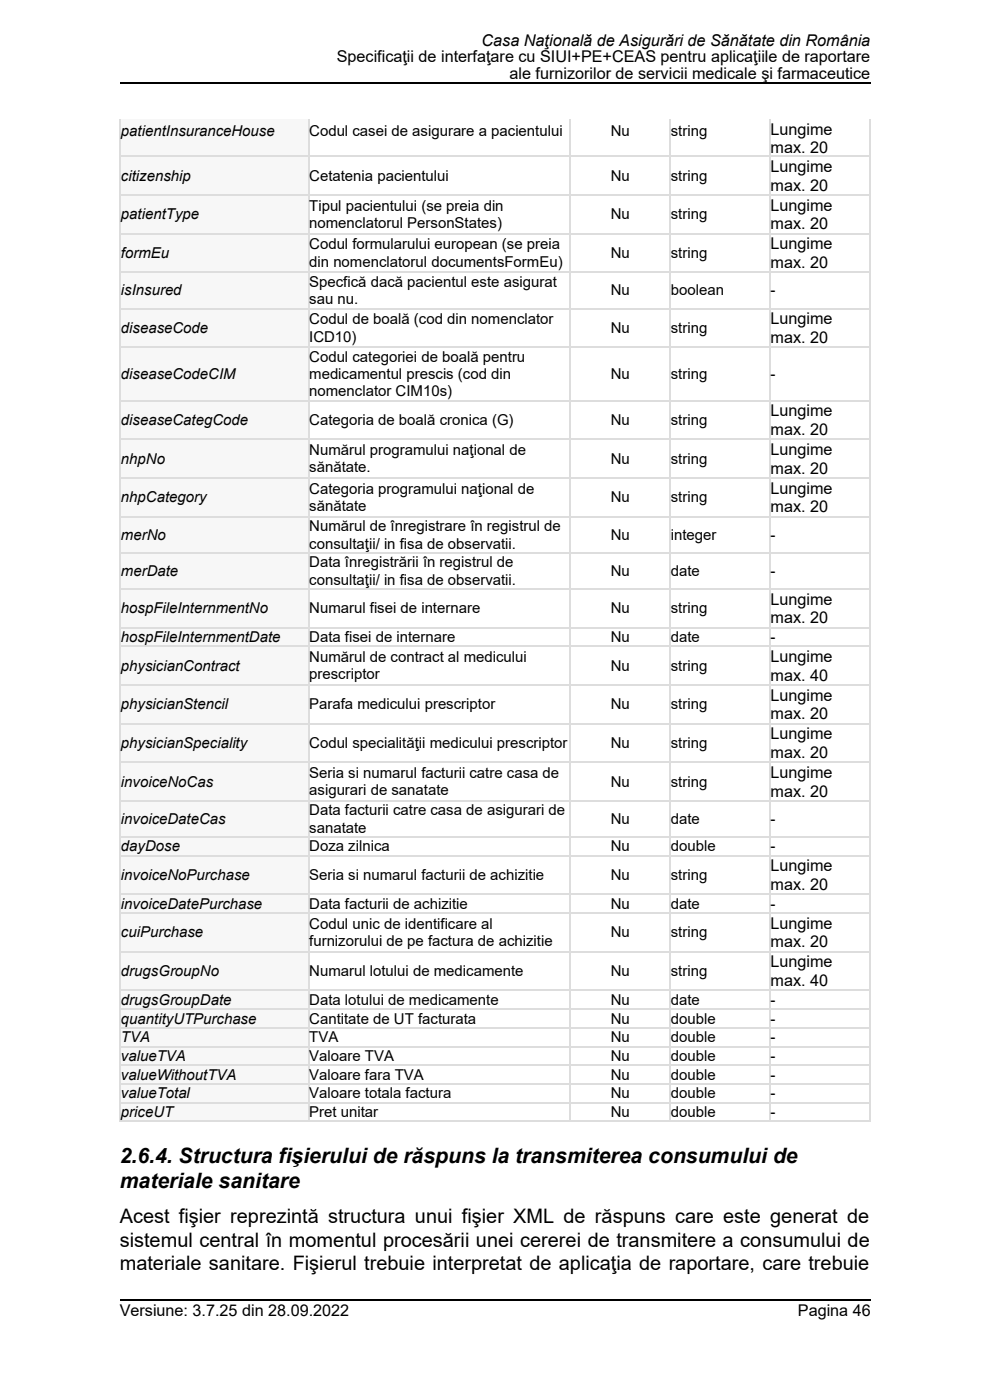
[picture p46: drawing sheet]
<svg xmlns="http://www.w3.org/2000/svg" width="210mm" height="297mm" viewBox="0 0 210 297" stroke-linecap="round" stroke-linejoin="round" font-family="sans-serif">
<defs><g id="words">
<g font-size="4.5">
<text x="25.4" y="246.8">2.6.4. Structura fişierului de răspuns la transmiterea consumului de</text>
<text x="25.4" y="252">materiale sanitare</text>
</g>
<g font-size="4.2">
<text x="25.4" y="259.4">Acest fişier reprezintă structura unui fişier XML de răspuns care este generat de</text>
<text x="25.4" y="264.5">sistemul central în momentul procesării unei cererei de transmitere a consumului de</text>
<text x="25.4" y="269.5">materiale sanitare. Fişierul trebuie interpretat de aplicaţia de raportare, care trebuie</text>
</g>
<g font-size="3.4">
<text x="102.2" y="9.8">Casa Naţională de Asigurări de Sănătate din România</text>
<text x="71.4" y="13.2">Specificaţii de interfaţare cu SIUI+PE+CEAS pentru aplicaţiile de raportare</text>
<text x="108.1" y="16.7">ale furnizorilor de servicii medicale şi farmaceutice</text>
<text x="163.4" y="28.6">Lungime</text>
<text x="163.4" y="32.5">max. 20</text>
<text x="163.4" y="36.5">Lungime</text>
<text x="163.4" y="40.5">max. 20</text>
<text x="163.4" y="44.7">Lungime</text>
<text x="163.4" y="48.7">max. 20</text>
<text x="163.4" y="52.9">Lungime</text>
<text x="163.4" y="56.9">max. 20</text>
<text x="163.4" y="68.8">Lungime</text>
<text x="163.4" y="72.7">max. 20</text>
<text x="163.4" y="88.3">Lungime</text>
<text x="163.4" y="92.3">max. 20</text>
<text x="163.4" y="96.5">Lungime</text>
<text x="163.4" y="100.5">max. 20</text>
<text x="163.4" y="104.7">Lungime</text>
<text x="163.4" y="108.7">max. 20</text>
<text x="163.4" y="128.3">Lungime</text>
<text x="163.4" y="132.2">max. 20</text>
<text x="163.4" y="140.4">Lungime</text>
<text x="163.4" y="144.4">max. 40</text>
<text x="163.4" y="148.6">Lungime</text>
<text x="163.4" y="152.6">max. 20</text>
<text x="163.4" y="156.8">Lungime</text>
<text x="163.4" y="160.8">max. 20</text>
<text x="163.4" y="165">Lungime</text>
<text x="163.4" y="169">max. 20</text>
<text x="163.4" y="184.9">Lungime</text>
<text x="163.4" y="188.8">max. 20</text>
<text x="163.4" y="197">Lungime</text>
<text x="163.4" y="201">max. 20</text>
<text x="163.4" y="205.2">Lungime</text>
<text x="163.4" y="209.2">max. 40</text>
<text x="25.4" y="279.3">Versiune: 3.7.25 din 28.09.2022</text>
<text x="169.3" y="279.3">Pagina 46</text>
</g>
<g font-size="3.2">
<text x="25.7" y="28.8">patientInsuranceHouse</text>
<text x="65.6" y="28.8">Codul casei de asigurare a pacientului</text>
<text x="129.5" y="28.8">Nu</text>
<text x="142.3" y="28.8">string</text>
<text x="25.7" y="38.3">citizenship</text>
<text x="65.6" y="38.3">Cetatenia pacientului</text>
<text x="129.5" y="38.3">Nu</text>
<text x="142.3" y="38.3">string</text>
<text x="25.7" y="46.5">patientType</text>
<text x="65.6" y="44.7">Tipul pacientului (se preia din</text>
<text x="129.5" y="46.5">Nu</text>
<text x="142.3" y="46.5">string</text>
<text x="65.6" y="48.4">nomenclatorul PersonStates)</text>
<text x="65.6" y="52.9">Codul formularului european (se preia</text>
<text x="25.7" y="54.7">formEu</text>
<text x="65.6" y="56.6">din nomenclatorul documentsFormEu)</text>
<text x="129.5" y="54.7">Nu</text>
<text x="142.3" y="54.7">string</text>
<text x="25.7" y="62.7">i</text>
<text x="26.4" y="62.7">sInsured</text>
<text x="65.6" y="60.8">Specfică dacă pacientul este asigurat</text>
<text x="65.6" y="64.5">sau nu.</text>
<text x="129.5" y="62.7">Nu</text>
<text x="142.3" y="62.7">boolean</text>
<text x="163.4" y="62.7">-</text>
<text x="25.7" y="70.6">diseaseCode</text>
<text x="65.6" y="68.8">Codul de boală (cod din nomenclator</text>
<text x="129.5" y="70.6">Nu</text>
<text x="142.3" y="70.6">string</text>
<text x="65.6" y="72.5">I</text>
<text x="65.6" y="76.7">Codul categoriei de boală pentru</text>
<text x="66.5" y="72.5">CD10)</text>
<text x="25.7" y="80.4">diseaseCodeCIM</text>
<text x="65.6" y="80.4">medicamentul prescis (cod din</text>
<text x="129.5" y="80.4">Nu</text>
<text x="142.3" y="80.4">string</text>
<text x="163.4" y="80.4">-</text>
<text x="65.6" y="84.1">nomenclator CIM10s)</text>
<text x="25.7" y="90.2">diseaseCategCode</text>
<text x="65.6" y="90.2">Categoria de boală cronica (G)</text>
<text x="129.5" y="90.2">Nu</text>
<text x="142.3" y="90.2">string</text>
<text x="25.7" y="98.4">nhpNo</text>
<text x="65.6" y="96.5">Numărul programului naţional de</text>
<text x="65.6" y="100.2">sănătate.</text>
<text x="129.5" y="98.4">Nu</text>
<text x="142.3" y="98.4">string</text>
<text x="25.7" y="106.6">nhpCategory</text>
<text x="65.6" y="104.7">Categoria programului naţional de</text>
<text x="129.5" y="106.6">Nu</text>
<text x="142.3" y="106.6">string</text>
<text x="65.6" y="108.4">sănătate</text>
<text x="65.6" y="112.7">Numărul de înregistrare în registrul de</text>
<text x="25.7" y="114.5">merNo</text>
<text x="65.6" y="116.4">consultaţii/ in fisa de observatii.</text>
<text x="129.5" y="114.5">Nu</text>
<text x="142.3" y="114.5">i</text>
<text x="143" y="114.5">nteger</text>
<text x="163.4" y="114.5">-</text>
<text x="25.7" y="122.2">merDate</text>
<text x="65.6" y="120.3">Data înregistrării în registrul de</text>
<text x="65.6" y="124">consultaţii/ in fisa de observatii.</text>
<text x="129.5" y="122.2">Nu</text>
<text x="142.3" y="122.2">date</text>
<text x="163.4" y="122.2">-</text>
<text x="25.7" y="130.1">hospFileInternmentNo</text>
<text x="65.6" y="130.1">Numarul fisei de internare</text>
<text x="129.5" y="130.1">Nu</text>
<text x="142.3" y="130.1">string</text>
<text x="25.7" y="136.2">hospFileInternmentDate</text>
<text x="65.6" y="136.2">Data fisei de internare</text>
<text x="129.5" y="136.2">Nu</text>
<text x="142.3" y="136.2">date</text>
<text x="163.4" y="136.2">-</text>
<text x="25.7" y="142.3">physicianContract</text>
<text x="65.6" y="140.4">Numărul de contract al medicului</text>
<text x="129.5" y="142.3">Nu</text>
<text x="142.3" y="142.3">string</text>
<text x="65.6" y="144.1">prescriptor</text>
<text x="25.7" y="150.5">physicianStencil</text>
<text x="65.6" y="150.5">Parafa medicului prescriptor</text>
<text x="129.5" y="150.5">Nu</text>
<text x="142.3" y="150.5">string</text>
<text x="25.7" y="158.7">physicianSpeciality</text>
<text x="65.6" y="158.7">Codul specialităţii medicului prescriptor</text>
<text x="129.5" y="158.7">Nu</text>
<text x="142.3" y="158.7">string</text>
<text x="25.7" y="166.9">i</text>
<text x="26.4" y="166.9">nvoiceNoCas</text>
<text x="65.6" y="165">Seria si numarul facturii catre casa de</text>
<text x="129.5" y="166.9">Nu</text>
<text x="142.3" y="166.9">string</text>
<text x="65.6" y="168.7">asigurari de sanatate</text>
<text x="65.6" y="173">Data facturii catre casa de asigurari de</text>
<text x="25.7" y="174.8">i</text>
<text x="26.4" y="174.8">nvoiceDateCas</text>
<text x="65.6" y="176.7">sanatate</text>
<text x="129.5" y="174.8">Nu</text>
<text x="142.3" y="174.8">date</text>
<text x="163.4" y="174.8">-</text>
<text x="25.7" y="180.6">dayDose</text>
<text x="65.6" y="180.6">Doza zilnica</text>
<text x="129.5" y="180.6">Nu</text>
<text x="142.3" y="180.6">double</text>
<text x="163.4" y="180.6">-</text>
<text x="25.7" y="186.7">i</text>
<text x="26.4" y="186.7">nvoiceNoPurchase</text>
<text x="65.6" y="186.7">Seria si numarul facturii de achizitie</text>
<text x="129.5" y="186.7">Nu</text>
<text x="142.3" y="186.7">string</text>
<text x="25.7" y="192.8">i</text>
<text x="26.4" y="192.8">nvoiceDatePurchase</text>
<text x="65.6" y="192.8">Data facturii de achizitie</text>
<text x="65.6" y="197">Codul unic de identificare al</text>
<text x="129.5" y="192.8">Nu</text>
<text x="142.3" y="192.8">date</text>
<text x="163.4" y="192.8">-</text>
<text x="25.7" y="198.9">cuiPurchase</text>
<text x="65.6" y="200.7">furnizorului de pe factura de achizitie</text>
<text x="129.5" y="198.9">Nu</text>
<text x="142.3" y="198.9">string</text>
<text x="25.7" y="207.1">drugsGroupNo</text>
<text x="65.6" y="207.1">Numarul lotului de medicamente</text>
<text x="129.5" y="207.1">Nu</text>
<text x="142.3" y="207.1">string</text>
<text x="25.7" y="213.2">drugsGroupDate</text>
<text x="65.6" y="213.2">Data lotului de medicamente</text>
<text x="129.5" y="213.2">Nu</text>
<text x="142.3" y="213.2">date</text>
<text x="163.4" y="213.2">-</text>
<text x="25.7" y="217.1">quantityUTPurchase</text>
<text x="25.7" y="221.1">TVA</text>
<text x="65.6" y="217.1">Cantitate de UT facturata</text>
<text x="65.6" y="221.1">TVA</text>
<text x="129.5" y="217.1">Nu</text>
<text x="129.5" y="221.1">Nu</text>
<text x="142.3" y="217.1">double</text>
<text x="142.3" y="221.1">double</text>
<text x="163.4" y="217.1">-</text>
<text x="163.4" y="221.1">-</text>
<text x="25.7" y="225.1">valueTVA</text>
<text x="65.6" y="225.1">Valoare TVA</text>
<text x="129.5" y="225.1">Nu</text>
<text x="142.3" y="225.1">double</text>
<text x="163.4" y="225.1">-</text>
<text x="25.7" y="229">valueWithoutTVA</text>
<text x="25.7" y="233">valueTotal</text>
<text x="65.6" y="229">Valoare fara TVA</text>
<text x="65.6" y="233">Valoare totala factura</text>
<text x="129.5" y="229">Nu</text>
<text x="129.5" y="233">Nu</text>
<text x="142.3" y="229">double</text>
<text x="142.3" y="233">double</text>
<text x="163.4" y="229">-</text>
<text x="163.4" y="233">-</text>
<text x="25.7" y="237">priceUT</text>
<text x="65.6" y="237">Pret unitar</text>
<text x="129.5" y="237">Nu</text>
<text x="142.3" y="237">double</text>
<text x="163.4" y="237">-</text>
</g>
</g></defs>
<path d="M25.4 25.3h39.9v7.8h-39.9z" fill="#f7f7f7"/>
<g fill="#fff">
<path d="M65.3 25.3h55.6v7.8h-55.6z"/>
<path d="M120.9 25.3h21.1v7.8h-21.1z"/>
<path d="M142 25.3h21.2v7.8h-21.2z"/>
<path d="M163.2 25.3h21.1v7.8h-21.1z"/>
<path d="M25.4 33.1h39.9v8.2h-39.9z"/>
</g>
<path d="M25.4 33.1h39.9v8.2h-39.9z" fill="#f7f7f7"/>
<g fill="#fff">
<path d="M65.3 33.1h55.6v8.2h-55.6z"/>
<path d="M120.9 33.1h21.1v8.2h-21.1z"/>
<path d="M142 33.1h21.2v8.2h-21.2z"/>
<path d="M163.2 33.1h21.1v8.2h-21.1z"/>
<path d="M25.4 41.3h39.9v8.2h-39.9z"/>
</g>
<path d="M25.4 41.3h39.9v8.2h-39.9z" fill="#f7f7f7"/>
<g fill="#fff">
<path d="M65.3 41.3h55.6v8.2h-55.6z"/>
<path d="M120.9 41.3h21.1v8.2h-21.1z"/>
<path d="M142 41.3h21.2v8.2h-21.2z"/>
<path d="M163.2 41.3h21.1v8.2h-21.1z"/>
<path d="M25.4 49.5h39.9v8.2h-39.9z"/>
</g>
<path d="M25.4 49.5h39.9v8.2h-39.9z" fill="#f7f7f7"/>
<g fill="#fff">
<path d="M65.3 49.5h55.6v8.2h-55.6z"/>
<path d="M120.9 49.5h21.1v8.2h-21.1z"/>
<path d="M142 49.5h21.2v8.2h-21.2z"/>
<path d="M163.2 49.5h21.1v8.2h-21.1z"/>
<path d="M25.4 57.7h39.9v7.6h-39.9z"/>
</g>
<path d="M25.4 57.7h39.9v7.6h-39.9z" fill="#f7f7f7"/>
<g fill="#fff">
<path d="M65.3 57.7h55.6v7.6h-55.6z"/>
<path d="M120.9 57.7h21.1v7.6h-21.1z"/>
<path d="M142 57.7h21.2v7.6h-21.2z"/>
<path d="M163.2 57.7h21.1v7.6h-21.1z"/>
<path d="M25.4 65.3h39.9v8.2h-39.9z"/>
</g>
<path d="M25.4 65.3h39.9v8.2h-39.9z" fill="#f7f7f7"/>
<g fill="#fff">
<path d="M65.3 65.3h55.6v8.2h-55.6z"/>
<path d="M120.9 65.3h21.1v8.2h-21.1z"/>
<path d="M142 65.3h21.2v8.2h-21.2z"/>
<path d="M163.2 65.3h21.1v8.2h-21.1z"/>
<path d="M25.4 73.5h39.9v11.4h-39.9z"/>
</g>
<path d="M25.4 73.5h39.9v11.4h-39.9z" fill="#f7f7f7"/>
<g fill="#fff">
<path d="M65.3 73.5h55.6v11.4h-55.6z"/>
<path d="M120.9 73.5h21.1v11.4h-21.1z"/>
<path d="M142 73.5h21.2v11.4h-21.2z"/>
<path d="M163.2 73.5h21.1v11.4h-21.1z"/>
<path d="M25.4 84.9h39.9v8.2h-39.9z"/>
</g>
<path d="M25.4 84.9h39.9v8.2h-39.9z" fill="#f7f7f7"/>
<g fill="#fff">
<path d="M65.3 84.9h55.6v8.2h-55.6z"/>
<path d="M120.9 84.9h21.1v8.2h-21.1z"/>
<path d="M142 84.9h21.2v8.2h-21.2z"/>
<path d="M163.2 84.9h21.1v8.2h-21.1z"/>
<path d="M25.4 93.1h39.9v8.2h-39.9z"/>
</g>
<path d="M25.4 93.1h39.9v8.2h-39.9z" fill="#f7f7f7"/>
<g fill="#fff">
<path d="M65.3 93.1h55.6v8.2h-55.6z"/>
<path d="M120.9 93.1h21.1v8.2h-21.1z"/>
<path d="M142 93.1h21.2v8.2h-21.2z"/>
<path d="M163.2 93.1h21.1v8.2h-21.1z"/>
<path d="M25.4 101.3h39.9v8.2h-39.9z"/>
</g>
<path d="M25.4 101.3h39.9v8.2h-39.9z" fill="#f7f7f7"/>
<g fill="#fff">
<path d="M65.3 101.3h55.6v8.2h-55.6z"/>
<path d="M120.9 101.3h21.1v8.2h-21.1z"/>
<path d="M142 101.3h21.2v8.2h-21.2z"/>
<path d="M163.2 101.3h21.1v8.2h-21.1z"/>
<path d="M25.4 109.5h39.9v7.7h-39.9z"/>
</g>
<path d="M25.4 109.5h39.9v7.7h-39.9z" fill="#f7f7f7"/>
<g fill="#fff">
<path d="M65.3 109.5h55.6v7.7h-55.6z"/>
<path d="M120.9 109.5h21.1v7.7h-21.1z"/>
<path d="M142 109.5h21.2v7.7h-21.2z"/>
<path d="M163.2 109.5h21.1v7.7h-21.1z"/>
<path d="M25.4 117.2h39.9v7.6h-39.9z"/>
</g>
<path d="M25.4 117.2h39.9v7.6h-39.9z" fill="#f7f7f7"/>
<g fill="#fff">
<path d="M65.3 117.2h55.6v7.6h-55.6z"/>
<path d="M120.9 117.2h21.1v7.6h-21.1z"/>
<path d="M142 117.2h21.2v7.6h-21.2z"/>
<path d="M163.2 117.2h21.1v7.6h-21.1z"/>
<path d="M25.4 124.8h39.9v8.2h-39.9z"/>
</g>
<path d="M25.4 124.8h39.9v8.2h-39.9z" fill="#f7f7f7"/>
<g fill="#fff">
<path d="M65.3 124.8h55.6v8.2h-55.6z"/>
<path d="M120.9 124.8h21.1v8.2h-21.1z"/>
<path d="M142 124.8h21.2v8.2h-21.2z"/>
<path d="M163.2 124.8h21.1v8.2h-21.1z"/>
<path d="M25.4 133h39.9v4h-39.9z"/>
</g>
<path d="M25.4 133h39.9v4h-39.9z" fill="#f7f7f7"/>
<g fill="#fff">
<path d="M65.3 133h55.6v4h-55.6z"/>
<path d="M120.9 133h21.1v4h-21.1z"/>
<path d="M142 133h21.2v4h-21.2z"/>
<path d="M163.2 133h21.1v4h-21.1z"/>
<path d="M25.4 137h39.9v8.2h-39.9z"/>
</g>
<path d="M25.4 137h39.9v8.2h-39.9z" fill="#f7f7f7"/>
<g fill="#fff">
<path d="M65.3 137h55.6v8.2h-55.6z"/>
<path d="M120.9 137h21.1v8.2h-21.1z"/>
<path d="M142 137h21.2v8.2h-21.2z"/>
<path d="M163.2 137h21.1v8.2h-21.1z"/>
<path d="M25.4 145.2h39.9v8.2h-39.9z"/>
</g>
<path d="M25.4 145.2h39.9v8.2h-39.9z" fill="#f7f7f7"/>
<g fill="#fff">
<path d="M65.3 145.2h55.6v8.2h-55.6z"/>
<path d="M120.9 145.2h21.1v8.2h-21.1z"/>
<path d="M142 145.2h21.2v8.2h-21.2z"/>
<path d="M163.2 145.2h21.1v8.2h-21.1z"/>
<path d="M25.4 153.4h39.9v8.2h-39.9z"/>
</g>
<path d="M25.4 153.4h39.9v8.2h-39.9z" fill="#f7f7f7"/>
<g fill="#fff">
<path d="M65.3 153.4h55.6v8.2h-55.6z"/>
<path d="M120.9 153.4h21.1v8.2h-21.1z"/>
<path d="M142 153.4h21.2v8.2h-21.2z"/>
<path d="M163.2 153.4h21.1v8.2h-21.1z"/>
<path d="M25.4 161.6h39.9v8.2h-39.9z"/>
</g>
<path d="M25.4 161.6h39.9v8.2h-39.9z" fill="#f7f7f7"/>
<g fill="#fff">
<path d="M65.3 161.6h55.6v8.2h-55.6z"/>
<path d="M120.9 161.6h21.1v8.2h-21.1z"/>
<path d="M142 161.6h21.2v8.2h-21.2z"/>
<path d="M163.2 161.6h21.1v8.2h-21.1z"/>
<path d="M25.4 169.8h39.9v7.7h-39.9z"/>
</g>
<path d="M25.4 169.8h39.9v7.7h-39.9z" fill="#f7f7f7"/>
<g fill="#fff">
<path d="M65.3 169.8h55.6v7.7h-55.6z"/>
<path d="M120.9 169.8h21.1v7.7h-21.1z"/>
<path d="M142 169.8h21.2v7.7h-21.2z"/>
<path d="M163.2 169.8h21.1v7.7h-21.1z"/>
<path d="M25.4 177.5h39.9v3.9h-39.9z"/>
</g>
<path d="M25.4 177.5h39.9v3.9h-39.9z" fill="#f7f7f7"/>
<g fill="#fff">
<path d="M65.3 177.5h55.6v3.9h-55.6z"/>
<path d="M120.9 177.5h21.1v3.9h-21.1z"/>
<path d="M142 177.5h21.2v3.9h-21.2z"/>
<path d="M163.2 177.5h21.1v3.9h-21.1z"/>
<path d="M25.4 181.4h39.9v8.2h-39.9z"/>
</g>
<path d="M25.4 181.4h39.9v8.2h-39.9z" fill="#f7f7f7"/>
<g fill="#fff">
<path d="M65.3 181.4h55.6v8.2h-55.6z"/>
<path d="M120.9 181.4h21.1v8.2h-21.1z"/>
<path d="M142 181.4h21.2v8.2h-21.2z"/>
<path d="M163.2 181.4h21.1v8.2h-21.1z"/>
<path d="M25.4 189.6h39.9v4h-39.9z"/>
</g>
<path d="M25.4 189.6h39.9v4h-39.9z" fill="#f7f7f7"/>
<g fill="#fff">
<path d="M65.3 189.6h55.6v4h-55.6z"/>
<path d="M120.9 189.6h21.1v4h-21.1z"/>
<path d="M142 189.6h21.2v4h-21.2z"/>
<path d="M163.2 189.6h21.1v4h-21.1z"/>
<path d="M25.4 193.6h39.9v8.2h-39.9z"/>
</g>
<path d="M25.4 193.6h39.9v8.2h-39.9z" fill="#f7f7f7"/>
<g fill="#fff">
<path d="M65.3 193.6h55.6v8.2h-55.6z"/>
<path d="M120.9 193.6h21.1v8.2h-21.1z"/>
<path d="M142 193.6h21.2v8.2h-21.2z"/>
<path d="M163.2 193.6h21.1v8.2h-21.1z"/>
<path d="M25.4 201.8h39.9v8.2h-39.9z"/>
</g>
<path d="M25.4 201.8h39.9v8.2h-39.9z" fill="#f7f7f7"/>
<g fill="#fff">
<path d="M65.3 201.8h55.6v8.2h-55.6z"/>
<path d="M120.9 201.8h21.1v8.2h-21.1z"/>
<path d="M142 201.8h21.2v8.2h-21.2z"/>
<path d="M163.2 201.8h21.1v8.2h-21.1z"/>
<path d="M25.4 210h39.9v4h-39.9z"/>
</g>
<path d="M25.4 210h39.9v4h-39.9z" fill="#f7f7f7"/>
<g fill="#fff">
<path d="M65.3 210h55.6v4h-55.6z"/>
<path d="M120.9 210h21.1v4h-21.1z"/>
<path d="M142 210h21.2v4h-21.2z"/>
<path d="M163.2 210h21.1v4h-21.1z"/>
<path d="M25.4 214h39.9v3.9h-39.9z"/>
</g>
<path d="M25.4 214h39.9v3.9h-39.9z" fill="#f7f7f7"/>
<g fill="#fff">
<path d="M65.3 214h55.6v3.9h-55.6z"/>
<path d="M120.9 214h21.1v3.9h-21.1z"/>
<path d="M142 214h21.2v3.9h-21.2z"/>
<path d="M163.2 214h21.1v3.9h-21.1z"/>
<path d="M25.4 217.9h39.9v4h-39.9z"/>
</g>
<path d="M25.4 217.9h39.9v4h-39.9z" fill="#f7f7f7"/>
<g fill="#fff">
<path d="M65.3 217.9h55.6v4h-55.6z"/>
<path d="M120.9 217.9h21.1v4h-21.1z"/>
<path d="M142 217.9h21.2v4h-21.2z"/>
<path d="M163.2 217.9h21.1v4h-21.1z"/>
<path d="M25.4 221.9h39.9v4h-39.9z"/>
</g>
<path d="M25.4 221.9h39.9v4h-39.9z" fill="#f7f7f7"/>
<g fill="#fff">
<path d="M65.3 221.9h55.6v4h-55.6z"/>
<path d="M120.9 221.9h21.1v4h-21.1z"/>
<path d="M142 221.9h21.2v4h-21.2z"/>
<path d="M163.2 221.9h21.1v4h-21.1z"/>
<path d="M25.4 225.9h39.9v3.9h-39.9z"/>
</g>
<path d="M25.4 225.9h39.9v3.9h-39.9z" fill="#f7f7f7"/>
<g fill="#fff">
<path d="M65.3 225.9h55.6v3.9h-55.6z"/>
<path d="M120.9 225.9h21.1v3.9h-21.1z"/>
<path d="M142 225.9h21.2v3.9h-21.2z"/>
<path d="M163.2 225.9h21.1v3.9h-21.1z"/>
<path d="M25.4 229.8h39.9v4h-39.9z"/>
</g>
<path d="M25.4 229.8h39.9v4h-39.9z" fill="#f7f7f7"/>
<g fill="#fff">
<path d="M65.3 229.8h55.6v4h-55.6z"/>
<path d="M120.9 229.8h21.1v4h-21.1z"/>
<path d="M142 229.8h21.2v4h-21.2z"/>
<path d="M163.2 229.8h21.1v4h-21.1z"/>
<path d="M25.4 233.8h39.9v4h-39.9z"/>
</g>
<path d="M25.4 233.8h39.9v4h-39.9z" fill="#f7f7f7"/>
<g fill="#fff">
<path d="M65.3 233.8h55.6v4h-55.6z"/>
<path d="M120.9 233.8h21.1v4h-21.1z"/>
<path d="M142 233.8h21.2v4h-21.2z"/>
<path d="M163.2 233.8h21.1v4h-21.1z"/>
</g>
<g fill="none" stroke="#ddd" stroke-width=".26">
<path d="M25.4 33.2h159.2M25.5 25.3v212.7M65.5 25.3v212.7M121 25.3v212.7M142.2 25.3v212.7M163.3 25.3v212.7M184.5 25.3v212.7M25.4 57.8h159.2M25.4 49.6h159.2M25.4 41.4h159.2M25.4 73.7h159.2M25.4 65.5h159.2"/>
<path d="M25.4 93.2h159.2M25.4 85h159.2M25.4 117.3h159.2M25.4 109.6h159.2M25.4 101.4h159.2M25.4 137.1h159.2M25.4 133.2h159.2M25.4 125h159.2M25.4 153.5h159.2M25.4 145.3h159.2M25.4 177.6h159.2M25.4 169.9h159.2"/>
<path d="M25.4 161.7h159.2M25.4 193.7h159.2M25.4 189.8h159.2M25.4 181.6h159.2M25.4 218.1h159.2M25.4 214.1h159.2M25.4 210.1h159.2M25.4 201.9h159.2M25.4 233.9h159.2M25.4 237.9h159.2M25.4 230h159.2M25.4 226h159.2"/>
<path d="M25.4 222h159.2"/>
</g>
<path d="M25.4 17.6h159.2M25.4 275.7h159.2" fill="none" stroke="#000" stroke-width=".26"/>
<use href="#words"/>
</svg>
